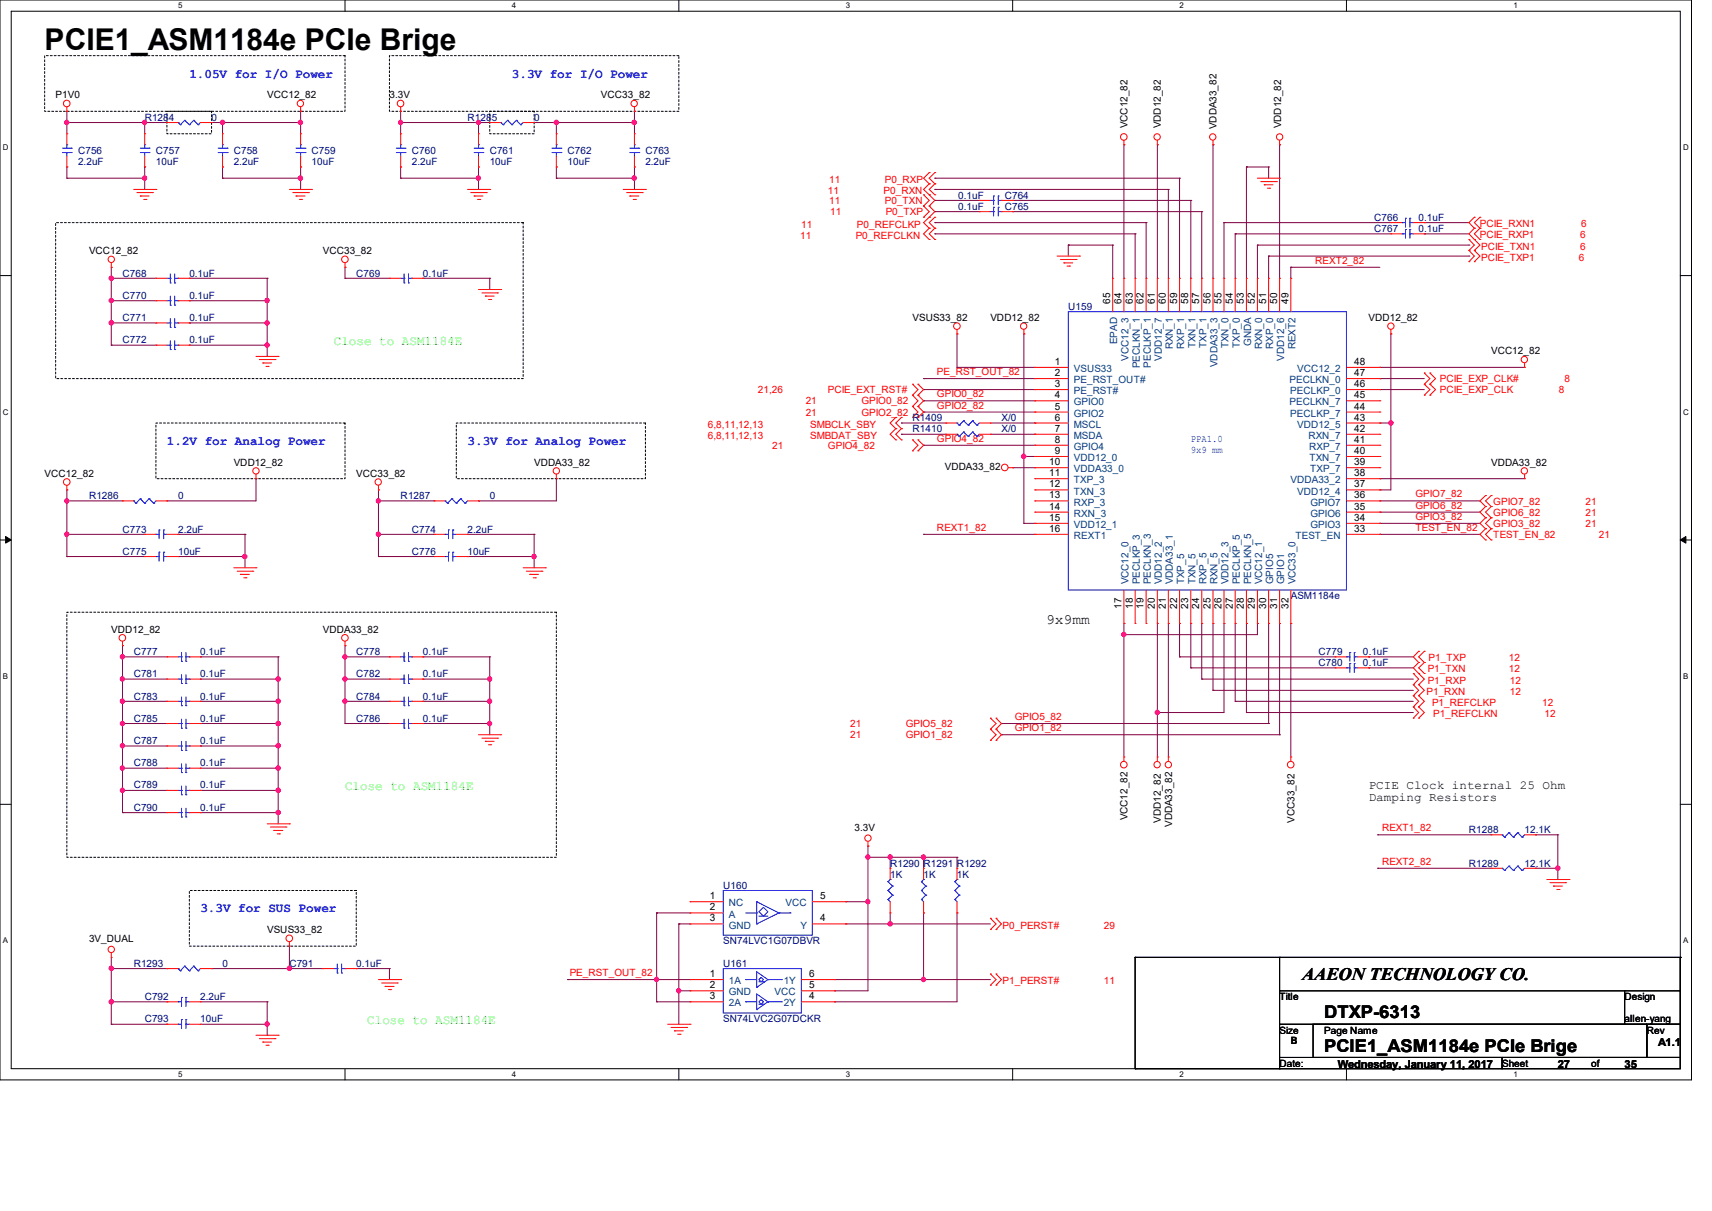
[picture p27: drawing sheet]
<svg xmlns="http://www.w3.org/2000/svg" width="297mm" height="210mm" viewBox="0 0 297 210" stroke-linecap="round" stroke-linejoin="round" font-family="sans-serif">
<defs><g id="words">
<text font-size="5.2" x="7.7" y="8.7">PCIE1_ASM1184e PCIe Brige</text>
<g font-size="3">
<text x="225.9" y="169.9">AAEON TECHNOLOGY CO.</text>
<text x="229.7" y="176.6">DTXP-6313</text>
<text x="229.7" y="182.4">PCIE1_ASM1184e PCIe Brige</text>
</g>
<text font-size="2.5" x="181.5" y="108.2">9x9mm</text>
<g font-size="2.3" fill="#00f">
<text x="32.9" y="13.5">1.05V for I/O Power</text>
<text x="88.8" y="13.5">3.3V for I/O Power</text>
<text x="29" y="77.2">1.2V for Analog Power</text>
<text x="81.1" y="77.2">3.3V for Analog Power</text>
<text x="34.8" y="158.2">3.3V for SUS Power</text>
</g>
<g font-size="2.3" fill="#0f0">
<text x="57.9" y="59.8">Close to ASM1184E</text>
<text x="59.9" y="137">Close to ASM1184E</text>
<text x="63.7" y="177.5">Close to ASM1184E</text>
</g>
<g font-size="2.1">
<text x="237.5" y="136.8">PCIE Clock internal 25 Ohm</text>
<text x="237.5" y="138.9">Damping Resistors</text>
</g>
<g font-size="1.9">
<text x="232.1" y="185.2">Wednesday, January 11, 2017</text>
<text x="270.3" y="185.2">27</text>
<text x="281.9" y="185.2">35</text>
<text x="287.7" y="181.3">A1.1</text>
</g>
<g font-size="1.7">
<text x="9.7" y="17.1">P1V0</text>
<text x="46.4" y="17.1">VCC12_82</text>
<text x="67.6" y="17.1">3.3V</text>
<text x="104.3" y="17.1">VCC33_82</text>
<text x="195.6" y="22.2" transform="rotate(-90 195.6 22.2)">VCC12_82</text>
<text x="201.4" y="22.2" transform="rotate(-90 201.4 22.2)">VDD12_82</text>
<text x="211.1" y="22.4" transform="rotate(-90 211.1 22.4)">VDDA33_82</text>
<text x="222.2" y="22.2" transform="rotate(-90 222.2 22.2)">VDD12_82</text>
<text x="15.5" y="44.1">VCC12_82</text>
<text x="56" y="44.1">VCC33_82</text>
<text x="192.6" y="52.7" transform="rotate(-90 192.6 52.7)">65</text>
<text x="194.6" y="52.7" transform="rotate(-90 194.6 52.7)">64</text>
<text x="196.5" y="52.7" transform="rotate(-90 196.5 52.7)">63</text>
<text x="198.4" y="52.7" transform="rotate(-90 198.4 52.7)">62</text>
<text x="200.4" y="52.7" transform="rotate(-90 200.4 52.7)">61</text>
<text x="202.3" y="52.7" transform="rotate(-90 202.3 52.7)">60</text>
<text x="204.2" y="52.7" transform="rotate(-90 204.2 52.7)">59</text>
<text x="206.2" y="52.7" transform="rotate(-90 206.2 52.7)">58</text>
<text x="208.1" y="52.7" transform="rotate(-90 208.1 52.7)">57</text>
<text x="210" y="52.7" transform="rotate(-90 210 52.7)">56</text>
<text x="211.9" y="52.7" transform="rotate(-90 211.9 52.7)">55</text>
<text x="213.9" y="52.7" transform="rotate(-90 213.9 52.7)">54</text>
<text x="215.8" y="52.7" transform="rotate(-90 215.8 52.7)">53</text>
<text x="217.7" y="52.7" transform="rotate(-90 217.7 52.7)">52</text>
<text x="219.7" y="52.7" transform="rotate(-90 219.7 52.7)">51</text>
<text x="221.6" y="52.7" transform="rotate(-90 221.6 52.7)">50</text>
<text x="223.5" y="52.7" transform="rotate(-90 223.5 52.7)">49</text>
<text x="158.3" y="55.7">VSUS33_82</text>
<text x="171.8" y="55.7">VDD12_82</text>
<text x="237.4" y="55.7">VDD12_82</text>
<text x="183" y="63.3">1</text>
<text x="183" y="65.2">2</text>
<text x="234.9" y="63.3">48</text>
<text x="234.9" y="65.2">47</text>
<text x="258.7" y="61.5">VCC12_82</text>
<text x="183" y="67.1">3</text>
<text x="183" y="69.1">4</text>
<text x="183" y="71">5</text>
<text x="234.9" y="67.1">46</text>
<text x="234.9" y="69.1">45</text>
<text x="234.9" y="71">44</text>
<text x="183" y="72.9">6</text>
<text x="183" y="74.9">7</text>
<text x="183" y="76.8">8</text>
<text x="234.9" y="72.9">43</text>
<text x="234.9" y="74.9">42</text>
<text x="234.9" y="76.8">41</text>
<text x="7.7" y="82.7">VCC12_82</text>
<text x="40.6" y="80.8">VDD12_82</text>
<text x="61.8" y="82.7">VCC33_82</text>
<text x="92.7" y="80.8">VDDA33_82</text>
<text x="163.9" y="81.5">VDDA33_82</text>
<text x="182" y="80.7">10</text>
<text x="182" y="82.6">11</text>
<text x="183" y="78.7">9</text>
<text x="234.9" y="78.7">40</text>
<text x="234.9" y="80.7">39</text>
<text x="234.9" y="82.6">38</text>
<text x="258.7" y="80.8">VDDA33_82</text>
<text x="182" y="84.5">12</text>
<text x="182" y="86.4">13</text>
<text x="182" y="88.4">14</text>
<text x="234.9" y="84.5">37</text>
<text x="234.9" y="86.4">36</text>
<text x="234.9" y="88.4">35</text>
<text x="182" y="90.3">15</text>
<text x="182" y="92.2">16</text>
<text x="234.9" y="90.3">34</text>
<text x="234.9" y="92.2">33</text>
<text x="194.6" y="105.6" transform="rotate(-90 194.6 105.6)">17</text>
<text x="196.5" y="105.6" transform="rotate(-90 196.5 105.6)">18</text>
<text x="198.4" y="105.6" transform="rotate(-90 198.4 105.6)">19</text>
<text x="200.4" y="105.6" transform="rotate(-90 200.4 105.6)">20</text>
<text x="202.3" y="105.6" transform="rotate(-90 202.3 105.6)">21</text>
<text x="204.2" y="105.6" transform="rotate(-90 204.2 105.6)">22</text>
<text x="206.2" y="105.6" transform="rotate(-90 206.2 105.6)">23</text>
<text x="208.1" y="105.6" transform="rotate(-90 208.1 105.6)">24</text>
<text x="210" y="105.6" transform="rotate(-90 210 105.6)">25</text>
<text x="211.9" y="105.6" transform="rotate(-90 211.9 105.6)">26</text>
<text x="213.9" y="105.6" transform="rotate(-90 213.9 105.6)">27</text>
<text x="215.8" y="105.6" transform="rotate(-90 215.8 105.6)">28</text>
<text x="217.7" y="105.6" transform="rotate(-90 217.7 105.6)">29</text>
<text x="219.7" y="105.6" transform="rotate(-90 219.7 105.6)">30</text>
<text x="221.6" y="105.6" transform="rotate(-90 221.6 105.6)">31</text>
<text x="223.5" y="105.6" transform="rotate(-90 223.5 105.6)">32</text>
<text x="19.3" y="109.7">VDD12_82</text>
<text x="56" y="109.7">VDDA33_82</text>
<text x="195.6" y="142.3" transform="rotate(-90 195.6 142.3)">VCC12_82</text>
<text x="201.4" y="142.7" transform="rotate(-90 201.4 142.7)">VDD12_82</text>
<text x="203.4" y="143.4" transform="rotate(-90 203.4 143.4)">VDDA33_82</text>
<text x="224.6" y="142.7" transform="rotate(-90 224.6 142.7)">VCC33_82</text>
<text x="148.2" y="144.1">3.3V</text>
<text x="123.1" y="156">1</text>
<text x="142.3" y="156">5</text>
<text x="46.4" y="161.8">VSUS33_82</text>
<text x="123.1" y="157.9">2</text>
<text x="123.1" y="159.8">3</text>
<text x="142.3" y="159.8">4</text>
<text x="15.5" y="163.4">3V_DUAL</text>
<text x="123.1" y="169.5">1</text>
<text x="123.1" y="171.4">2</text>
<text x="123.1" y="173.3">3</text>
<text x="140.4" y="173.3">4</text>
<text x="140.4" y="171.4">5</text>
<text x="140.4" y="169.5">6</text>
<text x="222" y="173.4">Title</text>
<text x="281.8" y="173.4">Design</text>
<text x="222" y="179.2">Size</text>
<text x="229.7" y="179.2">Page Name</text>
<text x="281.8" y="177.3">allen-yang</text>
<text x="285.7" y="179.2">Rev</text>
<text x="222" y="185">Date:</text>
<text x="223.9" y="181.1">B</text>
<text x="260.6" y="185">Sheet</text>
<text x="276" y="185">of</text>
</g>
<g font-size="1.7" fill="#000080">
<text x="25.1" y="20.9">R1284</text>
<text x="36.7" y="20.9">0</text>
<text x="81.1" y="20.9">R1285</text>
<text x="92.7" y="20.9">0</text>
<text x="13.5" y="26.7">C756</text>
<text x="13.5" y="28.7">2.2uF</text>
<text x="27.1" y="26.7">C757</text>
<text x="27.1" y="28.7">10uF</text>
<text x="40.6" y="26.7">C758</text>
<text x="40.6" y="28.7">2.2uF</text>
<text x="54.1" y="26.7">C759</text>
<text x="54.1" y="28.7">10uF</text>
<text x="71.5" y="26.7">C760</text>
<text x="71.5" y="28.7">2.2uF</text>
<text x="85" y="26.7">C761</text>
<text x="85" y="28.7">10uF</text>
<text x="98.5" y="26.7">C762</text>
<text x="98.5" y="28.7">10uF</text>
<text x="112" y="26.7">C763</text>
<text x="112" y="28.7">2.2uF</text>
<text x="166.2" y="34.5">0.1uF</text>
<text x="174.3" y="34.5">C764</text>
<text x="166.2" y="36.4">0.1uF</text>
<text x="174.3" y="36.4">C765</text>
<text x="238.4" y="38.3">C766</text>
<text x="238.4" y="40.2">C767</text>
<text x="246.1" y="38.3">0.1uF</text>
<text x="246.1" y="40.2">0.1uF</text>
<text x="21.3" y="48">C768</text>
<text x="32.9" y="48">0.1uF</text>
<text x="61.8" y="48">C769</text>
<text x="73.4" y="48">0.1uF</text>
<text x="21.3" y="51.8">C770</text>
<text x="32.9" y="51.8">0.1uF</text>
<text x="185.3" y="53.8">U159</text>
<text x="21.3" y="55.7">C771</text>
<text x="21.3" y="59.5">C772</text>
<text x="32.9" y="55.7">0.1uF</text>
<text x="32.9" y="59.5">0.1uF</text>
<text x="158.3" y="73.1">R1409</text>
<text x="158.3" y="75">R1410</text>
<text x="173.7" y="73.1">X/0</text>
<text x="173.7" y="75">X/0</text>
<text x="15.5" y="86.6">R1286</text>
<text x="30.9" y="86.6">0</text>
<text x="69.5" y="86.6">R1287</text>
<text x="85" y="86.6">0</text>
<text x="21.3" y="92.4">C773</text>
<text x="30.9" y="92.4">2.2uF</text>
<text x="71.5" y="92.4">C774</text>
<text x="81.1" y="92.4">2.2uF</text>
<text x="21.3" y="96.2">C775</text>
<text x="30.9" y="96.2">10uF</text>
<text x="71.5" y="96.2">C776</text>
<text x="81.1" y="96.2">10uF</text>
<text x="223.9" y="103.9">ASM1184e</text>
<text x="23.2" y="113.6">C777</text>
<text x="34.7" y="113.6">0.1uF</text>
<text x="61.8" y="113.6">C778</text>
<text x="73.4" y="113.6">0.1uF</text>
<text x="228.8" y="113.6">C779</text>
<text x="236.5" y="113.6">0.1uF</text>
<text x="23.2" y="117.4">C781</text>
<text x="34.7" y="117.4">0.1uF</text>
<text x="61.8" y="117.4">C782</text>
<text x="73.4" y="117.4">0.1uF</text>
<text x="228.8" y="115.5">C780</text>
<text x="236.5" y="115.5">0.1uF</text>
<text x="23.2" y="125.2">C785</text>
<text x="23.2" y="121.3">C783</text>
<text x="34.7" y="125.2">0.1uF</text>
<text x="34.7" y="121.3">0.1uF</text>
<text x="61.8" y="121.3">C784</text>
<text x="61.8" y="125.2">C786</text>
<text x="73.4" y="121.3">0.1uF</text>
<text x="73.4" y="125.2">0.1uF</text>
<text x="23.2" y="129">C787</text>
<text x="34.7" y="129">0.1uF</text>
<text x="23.2" y="132.9">C788</text>
<text x="23.2" y="136.7">C789</text>
<text x="34.7" y="132.9">0.1uF</text>
<text x="34.7" y="136.7">0.1uF</text>
<text x="23.2" y="140.6">C790</text>
<text x="34.7" y="140.6">0.1uF</text>
<text x="254.8" y="144.5">R1288</text>
<text x="264.5" y="144.5">12.1K</text>
<text x="125.5" y="154.1">U160</text>
<text x="154.4" y="150.3">R1290 R1291 R1292</text>
<text x="154.4" y="152.2">1K</text>
<text x="160.2" y="152.2">1K</text>
<text x="166" y="152.2">1K</text>
<text x="254.8" y="150.3">R1289</text>
<text x="264.5" y="150.3">12.1K</text>
<text x="23.2" y="167.6">R1293</text>
<text x="38.6" y="167.6">0</text>
<text x="50.2" y="167.6">C791</text>
<text x="61.8" y="167.6">0.1uF</text>
<text x="125.5" y="167.6">U161</text>
<text x="125.5" y="163.8">SN74LVC1G07DBVR</text>
<text x="25.1" y="173.4">C792</text>
<text x="34.8" y="173.4">2.2uF</text>
<text x="25.1" y="177.3">C793</text>
<text x="34.8" y="177.3">10uF</text>
<text x="125.5" y="177.3">SN74LVC2G07DCKR</text>
</g>
<g font-size="1.7" fill="#f00">
<text x="143.6" y="33.7">11</text>
<text x="143.8" y="35.4">11</text>
<text x="143.8" y="31.7">11</text>
<text x="153.3" y="33.7">P0_RXN</text>
<text x="153.5" y="35.4">P0_TXN</text>
<text x="153.5" y="31.7">P0_RXP</text>
<text x="138.8" y="41.4">11</text>
<text x="139" y="39.5">11</text>
<text x="144" y="37.3">11</text>
<text x="148.5" y="41.4">P0_REFCLKN</text>
<text x="148.7" y="39.5">P0_REFCLKP</text>
<text x="153.7" y="37.3">P0_TXP</text>
<text x="256.7" y="39.3">PCIE_RXN1</text>
<text x="256.7" y="41.2">PCIE_RXP1</text>
<text x="274.1" y="41.2">6</text>
<text x="274.3" y="39.3">6</text>
<text x="228.2" y="45.8">REXT2_82</text>
<text x="257" y="43.3">PCIE_TXN1</text>
<text x="257" y="45.3">PCIE_TXP1</text>
<text x="273.9" y="45.3">6</text>
<text x="274.2" y="43.3">6</text>
<text x="162.6" y="65.1">PE_RST_OUT_82</text>
<text x="131.5" y="68.2">21,26</text>
<text x="139.8" y="70.1">21</text>
<text x="143.6" y="68.2">PCIE_EXT_RST#</text>
<text x="149.4" y="70.1">GPIO0_82</text>
<text x="162.6" y="68.9">GPIO0_82</text>
<text x="162.6" y="70.9">GPIO2_82</text>
<text x="249.8" y="68.2">PCIE_EXP_CLK</text>
<text x="249.8" y="66.3">PCIE_EXP_CLK#</text>
<text x="270.5" y="68.2">8</text>
<text x="271.4" y="66.3">8</text>
<text x="122.8" y="76.2">6,8,11,12,13</text>
<text x="122.8" y="74.2">6,8,11,12,13</text>
<text x="134" y="77.9">21</text>
<text x="139.8" y="72.1">21</text>
<text x="140.5" y="76.2">SMBDAT_SBY</text>
<text x="140.5" y="74.2">SMBCLK_SBY</text>
<text x="143.6" y="77.9">GPIO4_82</text>
<text x="149.4" y="72.1">GPIO2_82</text>
<text x="162.6" y="76.6">GPIO4_82</text>
<text x="245.6" y="88.2">GPIO6_82</text>
<text x="245.6" y="86.3">GPIO7_82</text>
<text x="259.1" y="87.5">GPIO7_82</text>
<text x="259.1" y="89.4">GPIO6_82</text>
<text x="275.1" y="87.5">21</text>
<text x="275.1" y="89.4">21</text>
<text x="162.6" y="92.1">REXT1_82</text>
<text x="245.6" y="92.1">TEST_EN_82</text>
<text x="245.6" y="90.2">GPIO3_82</text>
<text x="259.1" y="91.4">GPIO3_82</text>
<text x="259.1" y="93.3">TEST_EN_82</text>
<text x="275.1" y="91.4">21</text>
<text x="277.4" y="93.3">21</text>
<text x="247.7" y="116.5">P1_TXN</text>
<text x="247.7" y="118.6">P1_RXP</text>
<text x="247.9" y="114.6">P1_TXP</text>
<text x="261.8" y="114.6">12</text>
<text x="261.8" y="116.5">12</text>
<text x="261.9" y="118.6">12</text>
<text x="176.1" y="124.9">GPIO5_82</text>
<text x="247.5" y="120.5">P1_RXN</text>
<text x="248.4" y="122.5">P1_REFCLKP</text>
<text x="248.7" y="124.4">P1_REFCLKN</text>
<text x="262" y="120.5">12</text>
<text x="267.6" y="122.5">12</text>
<text x="268" y="124.4">12</text>
<text x="147.5" y="126.2">21</text>
<text x="147.5" y="128.1">21</text>
<text x="157.1" y="126.2">GPIO5_82</text>
<text x="157.1" y="128.1">GPIO1_82</text>
<text x="176.1" y="126.8">GPIO1_82</text>
<text x="239.8" y="144.2">REXT1_82</text>
<text x="239.8" y="150">REXT2_82</text>
<text x="173.9" y="161.1">P0_PERST#</text>
<text x="191.5" y="161.1">29</text>
<text x="98.8" y="169.3">PE_RST_OUT_82</text>
<text x="173.9" y="170.7">P1_PERST#</text>
<text x="191.5" y="170.7">11</text>
</g>
<g font-size="1.7" fill="#004080">
<text x="193.8" y="59.7" transform="rotate(-90 193.8 59.7)">EPAD</text>
<text x="217" y="60" transform="rotate(-90 217 60)">GNDA</text>
<text x="186.3" y="64.5">VSUS33</text>
<text x="195.8" y="62.5" transform="rotate(-90 195.8 62.5)">VCC12_3</text>
<text x="197.7" y="63.8" transform="rotate(-90 197.7 63.8)">PECLKN_1</text>
<text x="199.6" y="63.8" transform="rotate(-90 199.6 63.8)">PECLKP_1</text>
<text x="201.6" y="62.5" transform="rotate(-90 201.6 62.5)">VDD12_7</text>
<text x="203.5" y="60.6" transform="rotate(-90 203.5 60.6)">RXN_1</text>
<text x="205.4" y="60.5" transform="rotate(-90 205.4 60.5)">RXP_1</text>
<text x="207.4" y="60.4" transform="rotate(-90 207.4 60.4)">TXN_1</text>
<text x="209.3" y="60.3" transform="rotate(-90 209.3 60.3)">TXP_1</text>
<text x="211.2" y="63.7" transform="rotate(-90 211.2 63.7)">VDDA33_3</text>
<text x="213.1" y="60.4" transform="rotate(-90 213.1 60.4)">TXN_0</text>
<text x="215.1" y="60.3" transform="rotate(-90 215.1 60.3)">TXP_0</text>
<text x="218.9" y="60.6" transform="rotate(-90 218.9 60.6)">RXN_0</text>
<text x="220.9" y="60.5" transform="rotate(-90 220.9 60.5)">RXP_0</text>
<text x="222.8" y="62.5" transform="rotate(-90 222.8 62.5)">VDD12_6</text>
<text x="224.7" y="60.6" transform="rotate(-90 224.7 60.6)">REXT2</text>
<text x="225" y="64.5">VCC12_2</text>
<text x="186.3" y="66.5">PE_RST_OUT#</text>
<text x="186.3" y="68.4">PE_RST#</text>
<text x="186.3" y="70.3">GPIO0</text>
<text x="223.7" y="66.5">PECLKN_0</text>
<text x="223.7" y="70.3">PECLKN_7</text>
<text x="223.9" y="68.4">PECLKP_0</text>
<text x="186.3" y="72.3">GPIO2</text>
<text x="186.3" y="74.2">MSCL</text>
<text x="186.3" y="76.1">MSDA</text>
<text x="223.9" y="72.3">PECLKP_7</text>
<text x="225" y="74.2">VDD12_5</text>
<text x="227" y="76.1">RXN_7</text>
<text x="186.3" y="78">GPIO4</text>
<text x="186.3" y="80">VDD12_0</text>
<text x="186.3" y="81.9">VDDA33_0</text>
<text x="186.3" y="83.8">TXP_3</text>
<text x="223.9" y="83.8">VDDA33_2</text>
<text x="227.1" y="78">RXP_7</text>
<text x="227.2" y="80">TXN_7</text>
<text x="227.3" y="81.9">TXP_7</text>
<text x="186.3" y="85.8">TXN_3</text>
<text x="186.3" y="87.7">RXP_3</text>
<text x="186.3" y="89.6">RXN_3</text>
<text x="225" y="85.8">VDD12_4</text>
<text x="227.4" y="87.7">GPIO7</text>
<text x="227.4" y="89.6">GPIO6</text>
<text x="186.3" y="91.6">VDD12_1</text>
<text x="186.3" y="93.5">REXT1</text>
<text x="224.7" y="93.5">TEST_EN</text>
<text x="227.4" y="91.6">GPIO3</text>
<text x="195.8" y="101.3" transform="rotate(-90 195.8 101.3)">VCC12_0</text>
<text x="197.7" y="101.3" transform="rotate(-90 197.7 101.3)">PECLKP_3</text>
<text x="199.6" y="101.3" transform="rotate(-90 199.6 101.3)">PECLKN_3</text>
<text x="201.6" y="101.3" transform="rotate(-90 201.6 101.3)">VDD12_2</text>
<text x="203.5" y="101.3" transform="rotate(-90 203.5 101.3)">VDDA33_1</text>
<text x="205.4" y="101.3" transform="rotate(-90 205.4 101.3)">TXP_5</text>
<text x="207.4" y="101.3" transform="rotate(-90 207.4 101.3)">TXN_5</text>
<text x="209.3" y="101.3" transform="rotate(-90 209.3 101.3)">RXP_5</text>
<text x="211.2" y="101.3" transform="rotate(-90 211.2 101.3)">RXN_5</text>
<text x="213.1" y="101.3" transform="rotate(-90 213.1 101.3)">VDD12_3</text>
<text x="215.1" y="101.3" transform="rotate(-90 215.1 101.3)">PECLKP_5</text>
<text x="217" y="101.3" transform="rotate(-90 217 101.3)">PECLKN_5</text>
<text x="218.9" y="101.3" transform="rotate(-90 218.9 101.3)">VCC12_1</text>
<text x="220.9" y="101.3" transform="rotate(-90 220.9 101.3)">GPIO5</text>
<text x="222.8" y="101.3" transform="rotate(-90 222.8 101.3)">GPIO1</text>
<text x="224.7" y="101.3" transform="rotate(-90 224.7 101.3)">VCC33_0</text>
<text x="126.4" y="157.2">NC</text>
<text x="126.4" y="159.1">A</text>
<text x="126.4" y="161">GND</text>
<text x="136.3" y="157.2">VCC</text>
<text x="138.8" y="161">Y</text>
<text x="126.4" y="170.7">1A</text>
<text x="126.4" y="172.6">GND</text>
<text x="134.4" y="172.6">VCC</text>
<text x="136" y="170.7">1Y</text>
<text x="126.4" y="174.5">2A</text>
<text x="136" y="174.5">2Y</text>
</g>
<g font-size="1.7" fill="#00f">
<text x="206.6" y="76.7">PPA1.0</text>
<text x="206.6" y="78.6">9x9 mm</text>
</g>
<g font-size="1.4">
<text x="30.9" y="1.4">5</text>
<text x="88.8" y="1.4">4</text>
<text x="146.7" y="1.4">3</text>
<text x="204.6" y="1.4">2</text>
<text x="262.6" y="1.4">1</text>
<text x=".5" y="26.1">D</text>
<text x="292" y="26.1">D</text>
<text x=".5" y="71.9">C</text>
<text x="292" y="71.9">C</text>
<text x=".5" y="117.8">B</text>
<text x="292" y="117.8">B</text>
<text x=".5" y="163.6">A</text>
<text x="292" y="163.6">A</text>
<text x="30.9" y="186.8">5</text>
<text x="88.8" y="186.8">4</text>
<text x="146.7" y="186.8">3</text>
<text x="204.6" y="186.8">2</text>
<text x="262.6" y="186.8">1</text>
</g>
</g></defs>
<path d="M0 0h293.5v187.3h-293.5zM1.9 1.9h289.6v183.4h-289.6z" fill="none" stroke="#000" stroke-width=".17"/>
<g fill="#fff">
<path d="M30.9 .2h.8v1.5h-.8z"/>
<path d="M30.9 185.5h.8v1.6h-.8z"/>
</g>
<path d="M59.9 0v1.9M59.9 185.3v2" fill="none" stroke="#000" stroke-width=".17"/>
<g fill="#fff">
<path d="M88.8 .2h.8v1.5h-.8z"/>
<path d="M88.8 185.5h.8v1.6h-.8z"/>
</g>
<path d="M117.8 0v1.9M117.8 185.3v2" fill="none" stroke="#000" stroke-width=".17"/>
<g fill="#fff">
<path d="M146.7 .2h.8v1.5h-.8z"/>
<path d="M146.7 185.5h.8v1.6h-.8z"/>
</g>
<path d="M175.7 0v1.9M175.7 185.3v2" fill="none" stroke="#000" stroke-width=".17"/>
<g fill="#fff">
<path d="M204.6 .2h.8v1.5h-.8z"/>
<path d="M204.6 185.5h.8v1.6h-.8z"/>
</g>
<path d="M233.6 0v1.9M233.6 185.3v2" fill="none" stroke="#000" stroke-width=".17"/>
<g fill="#fff">
<path d="M262.6 .2h.7v1.5h-.7z"/>
<path d="M262.6 185.5h.7v1.6h-.7z"/>
<path d="M.5 24.8h1v1.6h-1z"/>
<path d="M292 24.8h1v1.6h-1z"/>
<path d="M.5 70.7h1v1.5h-1z"/>
<path d="M292 70.7h1v1.5h-1z"/>
</g>
<path d="M0 47.8h1.9M291.5 47.8h2" fill="none" stroke="#000" stroke-width=".17"/>
<g fill="#fff">
<path d="M.5 116.5h.9v1.6h-.9z"/>
<path d="M292 116.5h.9v1.6h-.9z"/>
</g>
<path d="M0 93.6h1.9M291.5 93.6h2" fill="none" stroke="#000" stroke-width=".17"/>
<path d="M1 93l.9 .6-.9 .6zM291.5 93.6l1-.6v1.2z" fill="#000" stroke="#000" stroke-width=".17"/>
<g fill="#fff">
<path d="M.5 162.4h.9v1.5h-.9z"/>
<path d="M292 162.4h.9v1.5h-.9z"/>
</g>
<g fill="none" stroke="#000" stroke-width=".17">
<path d="M0 139.5h1.9M291.5 139.5h2M196.9 166h.1M196.9 166h94.6M196.9 166v19.3M222 171.8h69.5v5.8h-69.5zM222 166h.1M222 166v5.8M222 177.6v5.8M227.8 177.6h57.9v5.8h-57.9zM281.9 177.6h.1M281.9 171.8v5.8"/>
<path d="M285.7 177.6h5.8v5.8h-5.8zM291.5 166h.1M291.5 166v5.8M196.9 185.3h.1M196.9 185.3h25.1M222 183.4h38.6v1.9h-38.6zM222 183.4h.1M222 185.3h.1M260.6 183.4h30.9v1.9h-30.9z"/>
</g>
<path d="M7.7 9.7h52.2v9.6h-52.2zM29 19.3h7.7v3.9h-7.7zM67.6 9.7h50.2v9.6h-50.2zM85 19.3h7.7v3.9h-7.7zM9.7 38.6h81.1v27.1h-81.1zM27.1 73.4h32.8v9.6h-32.8zM79.2 73.4h32.8v9.6h-32.8zM11.6 106.2h84.9v42.5h-84.9zM32.9 154.4h28.9v9.7h-28.9z" fill="none" stroke="#000" stroke-width=".17" stroke-dasharray=".3"/>
<g fill="none" stroke="#800040" stroke-width=".17">
<path d="M11.6 19.3h.1M11.6 19.3v3.9M52.2 19.3h.1M52.2 19.3v3.9M69.5 19.3h.1M69.5 19.3v3.9M110.1 19.3h.1M110.1 19.3v3.9M11.6 21.3h.1M11.6 29h.1M11.6 30.9h.1M11.6 21.3h17.4"/>
<path d="M11.6 30.9h13.5M11.6 29v1.9M25.1 21.3h.1M25.1 30.9h.1M25.1 29h.1M25.1 21.3v1.9M25.1 29v3.9M29 21.3h.1M36.7 21.3h15.5M38.6 21.3h.1M38.6 29h.1M38.6 30.9h.1"/>
<path d="M38.6 30.9h13.6M38.6 21.3v1.9M38.6 29v1.9M52.2 30.9h.1M52.2 21.3h.1M52.2 29h.1M52.2 29v3.9M69.5 30.9h.1M69.5 29h.1M69.5 21.3h.1M69.5 21.3h15.5M69.5 30.9h13.5"/>
<path d="M69.5 29v1.9M83 30.9h.1M83 21.3h.1M83 29h.1M83 21.3v1.9M83 29v3.9M85 21.3h.1M92.7 21.3h17.4M96.5 21.3h.1M96.5 30.9h.1M96.5 29h.1M96.5 30.9h13.6"/>
<path d="M96.5 21.3v1.9M96.5 29v1.9M110.1 21.3h.1M110.1 30.9h.1M110.1 29h.1M110.1 29v3.9M162.2 38.6h.1M162.2 32.9h.1M162.2 36.7h.1M162.2 34.8h.1M162.2 30.9h.1M162.2 38.6h36.6"/>
<path d="M162.2 36.7h7.7M162.2 32.9h40.5M162.2 34.8h7.7M162.2 30.9h42.4M175.7 36.7h.1M175.7 34.8h.1M175.7 36.7h32.8M175.7 34.8h30.9M195 25.1h.1M195 25.1v23.2M198.8 38.6h.1M198.8 38.6v9.7"/>
<path d="M200.8 25.1h.1M200.8 25.1v23.2M202.7 32.9h.1M202.7 32.9v15.4M204.6 30.9h.1M204.6 30.9v17.4M206.6 34.8h.1M206.6 34.8v13.5M208.5 36.7h.1M208.5 36.7v11.6M210.4 25.1h.1M210.4 25.1v23.2"/>
<path d="M212.3 38.6h.1M212.3 38.6h29M212.3 38.6v9.7M216.2 29h.1M216.2 29h3.9M216.2 29v19.3M220.1 29h.1M220.1 29v1.9M222 25.1h.1M222 25.1v23.2M247.1 38.6h.1M247.1 38.6h7.7"/>
<path d="M19.3 56h.1M19.3 52.2h.1M19.3 48.3h.1M19.3 59.9h.1M19.3 46.4h.1M19.3 48.3h7.8M19.3 56h7.8M19.3 52.2h7.8M19.3 59.9h7.8M19.3 46.4v13.5M32.9 56h.1M32.9 52.2h.1"/>
<path d="M32.9 59.9h.1M32.9 48.3h.1M32.9 48.3h13.5M32.9 56h13.5M32.9 52.2h13.5M32.9 59.9h13.5M46.4 59.9h.1M46.4 48.3h.1M46.4 56h.1M46.4 52.2h.1M46.4 48.3v13.5M59.9 46.4h.1"/>
<path d="M59.9 48.3h.1M59.9 46.4v1.9M59.9 48.3h7.7M73.4 48.3h.1M73.4 48.3h11.6M85 48.3h.1M85 48.3v1.9M162.2 40.6h.1M162.2 40.6h34.7M166 57.9h.1M166 57.9v5.8M177.6 57.9h.1"/>
<path d="M177.6 57.9v32.9M185.3 42.5h.1M185.3 42.5h7.7M185.3 42.5v1.9M193 42.5h.1M193 42.5v5.8M196.9 40.6h.1M196.9 40.6v7.7M214.3 40.6h.1M214.3 40.6h27M214.3 40.6v7.7M218.1 42.5h.1"/>
<path d="M218.1 42.5v5.8M218.1 42.5h36.7M220.1 44.4h.1M220.1 44.4v3.9M220.1 44.4h34.7M223.9 46.4h.1M223.9 46.4v1.9M223.9 46.4h15.5M241.3 57.9h.1M241.3 57.9v27.1h-1.9M247.1 40.6h.1M247.1 40.6h7.7"/>
<path d="M254.8 44.4h.1M254.8 42.5h.1M156.4 73.4h.1M156.4 75.3h.1M156.4 73.4h7.7M156.4 75.3h7.7M160.2 67.6h.1M160.2 65.7h.1M160.2 69.5h.1M160.2 71.5h.1M160.2 77.2h.1M160.2 67.6h19.3"/>
<path d="M160.2 65.7h19.3M160.2 69.5h19.3M160.2 71.5h19.3M160.2 77.2h19.3M166 63.7h.1M166 63.7h13.5M171.8 73.4h7.7M171.8 75.3h7.7M177.6 79.2h.1M177.6 79.2h1.9M179.5 73.4h.1M179.5 75.3h.1"/>
<path d="M239.4 65.7h.1M239.4 67.6h.1M239.4 63.7h.1M239.4 73.4h.1M239.4 67.6h7.7M239.4 65.7h7.7M239.4 63.7h25.1M239.4 73.4h1.9M241.3 73.4h.1M11.6 92.7h.1M11.6 96.5h.1M11.6 86.9h.1"/>
<path d="M11.6 85h.1M11.6 92.7h13.5M11.6 85v11.5M11.6 86.9h9.7M11.6 96.5h13.5M29 86.9h.1M30.9 96.5h.1M30.9 92.7h.1M30.9 92.7h11.6M30.9 96.5h11.6M42.5 96.5h.1M42.5 92.7h.1"/>
<path d="M42.5 92.7v5.8M44.4 83h.1M44.4 83v3.9h-15.4M65.7 96.5h.1M65.7 86.9h.1M65.7 92.7h.1M65.7 85h.1M65.7 92.7h9.6M65.7 86.9h9.6M65.7 96.5h9.6M65.7 85v11.5M81.1 96.5h.1"/>
<path d="M81.1 92.7h.1M81.1 92.7h11.6M81.1 96.5h11.6M83 86.9h.1M92.7 96.5h.1M92.7 92.7h.1M92.7 92.7v5.8M96.5 83h.1M96.5 83v3.9h-13.5M160.2 92.7h.1M160.2 92.7h19.3M175.7 81.1h.1"/>
<path d="M175.7 81.1h3.8M177.6 90.8h.1M177.6 90.8h1.9M239.4 85h.1M239.4 83h.1M239.4 92.7h.1M239.4 88.8h.1M239.4 86.9h.1M239.4 90.8h.1M239.4 92.7h17.4M239.4 83h25.1M239.4 90.8h17.4"/>
<path d="M239.4 86.9h17.4M239.4 88.8h17.4M21.3 113.9h.1M21.3 117.8h.1M21.3 112h.1M21.3 117.8h7.7M21.3 113.9h7.7M21.3 112v28.9M34.8 113.9h.1M34.8 117.8h.1M34.8 117.8h13.5M34.8 113.9h13.5"/>
<path d="M48.3 113.9h.1M48.3 117.8h.1M48.3 113.9v29M59.9 117.8h.1M59.9 113.9h.1M59.9 112h.1M59.9 117.8h7.7M59.9 113.9h7.7M59.9 112v13.5M73.4 117.8h.1M73.4 113.9h.1M73.4 117.8h11.6"/>
<path d="M73.4 113.9h11.6M85 113.9h.1M85 117.8h.1M85 113.9v13.5M195 110.1h.1M195 108.1h.1M195 108.1v23.2M200.8 108.1h.1M200.8 108.1v23.2M202.7 108.1h.1M202.7 108.1v23.2M204.6 113.9h.1"/>
<path d="M204.6 108.1h.1M204.6 108.1v5.8M204.6 113.9h27M206.6 115.8h.1M206.6 108.1h.1M206.6 108.1v7.7M206.6 115.8h25M208.5 117.8h.1M208.5 108.1h.1M208.5 117.8h36.7M208.5 108.1v9.7M210.4 119.7h.1"/>
<path d="M210.4 108.1h.1M210.4 119.7h34.8M210.4 108.1v11.6M212.3 108.1h.1M212.3 108.1v15.5h-11.5M214.3 108.1h.1M214.3 108.1v13.5M216.2 108.1h.1M216.2 108.1v15.5M218.1 108.1h.1M218.1 108.1v2h-23.1M220.1 108.1v17.4"/>
<path d="M222 108.1v19.3M223.9 108.1h.1M223.9 108.1v23.2M237.4 113.9h.1M237.4 115.8h.1M237.4 113.9h7.8M237.4 115.8h7.8M21.3 125.5h.1M21.3 129.4h.1M21.3 133.2h.1M21.3 137.1h.1M21.3 121.6h.1"/>
<path d="M21.3 121.6h7.7M21.3 129.4h7.7M21.3 133.2h7.7M21.3 137.1h7.7M21.3 125.5h7.7M34.8 129.4h.1M34.8 133.2h.1M34.8 137.1h.1M34.8 121.6h.1M34.8 125.5h.1M34.8 121.6h13.5M34.8 129.4h13.5"/>
<path d="M34.8 133.2h13.5M34.8 137.1h13.5M34.8 125.5h13.5M48.3 129.4h.1M48.3 133.2h.1M48.3 121.6h.1M48.3 125.5h.1M48.3 137.1h.1M59.9 121.6h.1M59.9 125.5h.1M59.9 121.6h7.7M59.9 125.5h7.7"/>
<path d="M73.4 125.5h.1M73.4 121.6h.1M73.4 121.6h11.6M73.4 125.5h11.6M85 125.5h.1M85 121.6h.1M173.7 125.5h.1M173.7 127.4h.1M173.7 125.5h46.4M173.7 127.4h48.3M200.8 123.6h.1M214.3 121.6h.1"/>
<path d="M214.3 121.6h30.9M216.2 123.6h.1M216.2 123.6h29M220.1 125.5h.1M222 127.4h.1M21.3 140.9h.1M21.3 140.9h7.7M34.8 140.9h.1M34.8 140.9h13.5M48.3 140.9h.1M113.9 158.3h.1M113.9 158.3v15.4"/>
<path d="M113.9 158.3h5.8M146.7 156.4h.1M146.7 156.4h3.9M150.6 156.4h.1M150.6 148.7h.1M150.6 146.7h.1M150.6 148.7h15.4M150.6 146.7v25.1h-5.8M154.4 148.7h.1M154.4 148.7v1.9M154.4 158.3v1.9M160.2 148.7h.1"/>
<path d="M160.2 158.3h.1M160.2 148.7v1.9M160.2 158.3v11.6M166 158.3h.1M166 148.7h.1M166 158.3v15.4h-21.2M166 148.7v1.9M239 144.8h.1M239 150.6h.1M239 144.8h19.7M239 150.6h19.7M266.4 144.8h.1"/>
<path d="M266.4 150.6h.1M266.4 144.8h3.9M266.4 150.6h3.9M270.3 144.8h.1M270.3 150.6h.1M270.3 144.8v7.7M19.3 177.6h.1M19.3 173.7h.1M19.3 168h.1M19.3 173.7h9.7M19.3 168h9.7M19.3 166v11.6"/>
<path d="M19.3 177.6h9.7M29 177.6h.1M29 173.7h.1M29 168h.1M34.8 173.7h11.6M34.8 177.6h11.6M36.7 168h.1M36.7 168h19.3M46.4 173.7h.1M46.4 177.6h.1M46.4 179.5h.1M46.4 173.7v5.8"/>
<path d="M50.2 168h.1M50.2 164.1v3.9M61.8 168h.1M61.8 168h5.8M67.6 168h.1M67.6 168v1.9M98.5 169.9h.1M98.5 169.9h21.2M113.9 169.9h.1M113.9 173.7h.1M113.9 173.7h5.8M117.8 171.8h.1"/>
<path d="M117.8 160.2h.1M117.8 160.2h1.9M117.8 160.2v17.4M117.8 171.8h1.9M144.8 171.8h.1M144.8 169.9h.1M144.8 173.7h.1M144.8 169.9h27M146.7 160.2h.1M146.7 160.2h25.1M154.4 160.2h.1M160.2 169.9h.1"/>
</g>
<g fill="#f0f" stroke="#f0f" stroke-width=".17">
<circle cx="160.2" cy="148.6" r=".37"/>
<circle cx="154.4" cy="160.2" r=".38"/>
<circle cx="117.7" cy="171.8" r=".37"/>
<circle cx="150.5" cy="156.4" r=".37"/>
<circle cx="38.6" cy="21.2" r=".38"/>
<circle cx="195" cy="110" r=".37"/>
<circle cx="160.2" cy="169.9" r=".37"/>
<circle cx="113.9" cy="169.9" r=".37"/>
<circle cx="241.3" cy="73.3" r=".38"/>
<circle cx="177.6" cy="79.1" r=".38"/>
<circle cx="200.8" cy="123.5" r=".37"/>
<circle cx="11.6" cy="92.6" r=".37"/>
<circle cx="48.3" cy="129.3" r=".38"/>
<circle cx="48.3" cy="133.2" r=".38"/>
<circle cx="48.3" cy="137.1" r=".38"/>
<circle cx="48.3" cy="140.9" r=".38"/>
<circle cx="21.2" cy="133.2" r=".37"/>
<circle cx="21.2" cy="137.1" r=".37"/>
<circle cx="21.2" cy="129.3" r=".37"/>
<circle cx="25.1" cy="21.2" r=".37"/>
<circle cx="11.6" cy="21.2" r=".37"/>
<circle cx="52.1" cy="30.9" r=".38"/>
<circle cx="65.6" cy="86.9" r=".37"/>
<circle cx="11.6" cy="86.9" r=".37"/>
<circle cx="46.3" cy="56" r=".37"/>
<circle cx="21.2" cy="113.9" r=".37"/>
<circle cx="84.9" cy="117.8" r=".37"/>
<circle cx="21.2" cy="121.6" r=".37"/>
<circle cx="21.2" cy="117.8" r=".37"/>
<circle cx="83" cy="30.9" r=".37"/>
<circle cx="50.2" cy="167.9" r=".37"/>
<circle cx="46.3" cy="59.8" r=".37"/>
<circle cx="110" cy="21.2" r=".38"/>
<circle cx="96.5" cy="21.2" r=".38"/>
<circle cx="48.3" cy="121.6" r=".38"/>
<circle cx="21.2" cy="125.5" r=".37"/>
<circle cx="110" cy="30.9" r=".38"/>
<circle cx="65.6" cy="92.6" r=".37"/>
<circle cx="59.8" cy="113.9" r=".37"/>
<circle cx="52.1" cy="21.2" r=".38"/>
<circle cx="19.3" cy="173.7" r=".38"/>
<circle cx="46.3" cy="177.6" r=".37"/>
<circle cx="19.3" cy="167.9" r=".38"/>
<circle cx="59.8" cy="121.6" r=".37"/>
<circle cx="59.8" cy="117.8" r=".37"/>
<circle cx="48.3" cy="125.5" r=".38"/>
<circle cx="84.9" cy="125.5" r=".37"/>
<circle cx="84.9" cy="121.6" r=".37"/>
<circle cx="83" cy="21.2" r=".37"/>
<circle cx="69.5" cy="21.2" r=".37"/>
<circle cx="150.5" cy="148.6" r=".37"/>
<circle cx="19.3" cy="56" r=".38"/>
<circle cx="42.5" cy="96.5" r=".38"/>
<circle cx="46.3" cy="52.1" r=".37"/>
<circle cx="25.1" cy="30.9" r=".37"/>
<circle cx="19.3" cy="52.1" r=".38"/>
<circle cx="19.3" cy="48.3" r=".38"/>
<circle cx="92.6" cy="96.5" r=".37"/>
<circle cx="48.3" cy="117.8" r=".38"/>
<circle cx="270.3" cy="150.6" r=".38"/>
<circle cx="154.4" cy="148.6" r=".38"/>
</g>
<g fill="none" stroke="#f00" stroke-width=".17">
<path d="M11.6 19.3h.1M11.6 18.5v.8M52.2 19.3h.1M52.2 18.5v.8M69.5 19.3h.1M69.5 18.5v.8M110.1 19.3h.1M110.1 18.5v.8M11.6 29h.1M11.6 23.2h.1M11.6 23.2v1.9M11.6 27.1v1.9"/>
<path d="M23.2 32.9h3.9M23.7 33.4h2.8M24.3 34h.1M24.3 34h1.6M24.9 34.6h.4M25.1 29h.1M25.1 23.2h.1M25.1 23.2v1.9M25.1 27.1v1.9M25.3 34.6h.1M26.5 33.4h.1M27.1 32.9h.1"/>
<path d="M29 21.3h.1M29 21.3h1.9M34.8 21.3h1.9M36.7 21.3h.1M38.6 29h.1M38.6 23.2h.1M38.6 23.2v1.9M38.6 27.1v1.9M50.2 32.9h3.9M50.8 33.4h2.7M51.4 34h.1M51.4 34h1.5"/>
<path d="M51.9 34.6h.4M52.2 29h.1M52.2 23.2h.1M52.2 23.2v1.9M52.2 27.1v1.9M52.3 34.6h.1M53.5 33.4h.1M54.1 32.9h.1M69.5 29h.1M69.5 23.2h.1M69.5 23.2v1.9M69.5 27.1v1.9"/>
<path d="M81.1 32.9h3.9M81.7 33.4h2.7M82.3 34h.1M82.3 34h1.5M82.8 34.6h.4M83 29h.1M83 23.2h.1M83 23.2v1.9M83 27.1v1.9M83.2 34.6h.1M84.4 33.4h.1M85 32.9h.1"/>
<path d="M85 21.3h.1M85 21.3h1.9M90.8 21.3h1.9M92.7 21.3h.1M96.5 29h.1M96.5 23.2h.1M96.5 23.2v1.9M96.5 27.1v1.9M108.1 32.9h3.9M108.7 33.4h2.7M109.3 34h.1M109.3 34h1.5"/>
<path d="M109.9 34.6h.3M110.1 29h.1M110.1 23.2h.1M110.1 23.2v1.9M110.1 27.1v1.9M110.2 34.6h.1M111.4 33.4h.1M112 32.9h.1M160.2 37.7h.1M160.2 35.7h.1M160.2 33.8h.1M160.2 35.7l1 1-1 1"/>
<path d="M160.2 33.8l1 1-1 .9M161.2 35.7h.1M161.2 37.7h.1M161.2 33.8h.1M161.2 31.9h.1M161.2 29.9h.1M161.2 39.6h.1M161.2 35.7l1 1-1 1M161.2 33.8l1 1-1 .9M161.2 31.9l-1 1 1 .9M161.2 29.9l-1 1 1 1M161.2 39.6l-1 1 1 .9"/>
<path d="M161.2 37.7l-1 .9 1 1M162.2 31.9h.1M162.2 33.8h.1M162.2 29.9h.1M162.2 39.6h.1M162.2 37.7h.1M162.2 31.9l-1 1 1 .9M162.2 29.9l-1 1 1 1M162.2 39.6l-1 1 1 .9M162.2 37.7l-1 .9 1 1M169.9 36.7h.1M169.9 34.8h.1"/>
<path d="M169.9 36.7h1.9M169.9 34.8h1.9M173.7 36.7h2M173.7 34.8h2M175.7 36.7h.1M175.7 34.8h.1M195 25.1h.1M195 24.3v.8M200.8 25.1h.1M200.8 24.3v.8M210.4 25.1h.1M210.4 24.3v.8"/>
<path d="M218.1 30.9h3.9M218.7 31.5h2.7M219.3 32h.1M219.3 32h1.6M219.9 32.6h.4M220.3 32.6h.1M221.4 31.5h.1M222 25.1h.1M222 30.9h.1M222 24.3v.8M241.3 38.6h.1M241.3 38.6h1.9"/>
<path d="M245.2 38.6h1.9M247.1 38.6h.1M255.8 37.7h.1M255.8 39.6h.1M255.8 37.7l-1 .9 1 1M255.8 39.6l-1 1 1 .9M256.8 39.6h.1M256.8 37.7h.1M256.8 37.7l-1 .9 1 1M256.8 39.6l-1 1 1 .9M19.3 46.4h.1M19.3 45.6v.8"/>
<path d="M27.1 56h.1M27.1 52.2h.1M27.1 59.9h.1M27.1 48.3h.1M27.1 56h1.9M27.1 52.2h1.9M27.1 59.9h1.9M27.1 48.3h1.9M30.9 56h2M30.9 52.2h2M30.9 59.9h2M30.9 48.3h2"/>
<path d="M32.9 56h.1M32.9 52.2h.1M32.9 59.9h.1M32.9 48.3h.1M59.9 46.4h.1M59.9 45.6v.8M67.6 48.3h.1M67.6 48.3h1.9M71.5 48.3h1.9M73.4 48.3h.1M83 50.2h3.9M83.6 50.8h2.7"/>
<path d="M84.2 51.4h.1M84.2 51.4h1.5M84.8 51.9h.3M85.1 51.9h.1M86.3 50.8h.1M86.9 50.2h.1M161.2 41.5h.1M162.2 41.5h.1M166 57.9h.1M166 57.1v.8M177.6 57.9h.1M177.6 57.1v.8"/>
<path d="M183.4 44.4h3.9M184 45h2.7M184.6 45.6h.1M184.6 45.6h1.5M185.1 46.1h.4M185.5 46.1h.1M186.7 45h.1M187.3 44.4h.1M193 48.3h.1M193 48.3v5.8M195 48.3h.1M195 48.3v5.8"/>
<path d="M196.9 48.3h.1M196.9 48.3v5.8M198.8 48.3h.1M198.8 48.3v5.8M200.8 48.3h.1M200.8 48.3v5.8M202.7 48.3h.1M202.7 48.3v5.8M204.6 48.3h.1M204.6 48.3v5.8M206.6 48.3h.1M206.6 48.3v5.8"/>
<path d="M208.5 48.3h.1M208.5 48.3v5.8M210.4 48.3h.1M210.4 48.3v5.8M212.3 48.3h.1M212.3 48.3v5.8M214.3 48.3h.1M214.3 48.3v5.8M216.2 48.3h.1M216.2 48.3v5.8M218.1 48.3h.1M218.1 48.3v5.8"/>
<path d="M220.1 48.3h.1M220.1 48.3v5.8M222 48.3h.1M222 48.3v5.8M223.9 48.3h.1M223.9 48.3v5.8M241.3 57.9h.1M241.3 40.6h.1M241.3 57.1v.8M241.3 40.6h1.9M245.2 40.6h1.9M247.1 40.6h.1"/>
<path d="M254.8 41.5h.1M254.8 43.4h.1M254.8 45.4h.1M254.8 41.5l1 1-1 .9M254.8 43.4l1 1-1 1M255.8 41.5h.1M255.8 43.4h.1M255.8 45.4h.1M255.8 41.5l1 1-1 .9M255.8 43.4l1 1-1 1M256.8 41.5h.1M44.4 61.8h3.9"/>
<path d="M45 62.4h2.7M45.6 62.9h.1M45.6 62.9h1.5M46.1 63.5h.4M46.5 63.5h.1M47.7 62.4h.1M48.3 61.8h.1M155.4 74.3h.1M155.4 76.3h.1M155.4 72.4h.1M155.4 72.4l-1 1 1 .9M155.4 74.3l-1 1 1 1"/>
<path d="M156.4 74.3h.1M156.4 76.3h.1M156.4 72.4h.1M156.4 74.3l-1 1 1 1M156.4 72.4l-1 1 1 .9M158.3 68.5h.1M158.3 66.6h.1M158.3 70.5h.1M158.3 72.4h.1M158.3 78.2h.1M158.3 76.3h.1M158.3 66.6l1 1-1 .9"/>
<path d="M158.3 68.5l1 1-1 1M158.3 70.5l1 1-1 .9M158.3 76.3l1 .9-1 1M159.3 66.6h.1M159.3 68.5h.1M159.3 70.5h.1M159.3 72.4h.1M159.3 76.3h.1M159.3 78.2h.1M159.3 66.6l.9 1-.9 .9M159.3 68.5l.9 1-.9 1M159.3 70.5l.9 1-.9 .9"/>
<path d="M159.3 76.3l.9 .9-.9 1M164.1 73.4h.1M164.1 75.3h.1M164.1 73.4h1.9M164.1 75.3h1.9M169.9 73.4h1.9M169.9 75.3h1.9M171.8 73.4h.1M171.8 75.3h.1M179.5 63.7h.1M179.5 65.7h.1M179.5 67.6h.1"/>
<path d="M179.5 69.5h.1M179.5 71.5h.1M179.5 73.4h.1M179.5 75.3h.1M179.5 77.2h.1M179.5 79.2h.1M179.5 73.4h5.8M179.5 75.3h5.8M179.5 63.7h5.8M179.5 65.7h5.8M179.5 67.6h5.8M179.5 69.5h5.8"/>
<path d="M179.5 71.5h5.8M179.5 77.2h5.8M179.5 79.2h5.8M233.6 73.4h5.8M233.6 75.3h5.8M233.6 63.7h5.8M233.6 65.7h5.8M233.6 67.6h5.8M233.6 69.5h5.8M233.6 71.5h5.8M233.6 77.2h5.8M233.6 79.2h5.8"/>
<path d="M239.4 63.7h.1M239.4 65.7h.1M239.4 67.6h.1M239.4 69.5h.1M239.4 71.5h.1M239.4 73.4h.1M239.4 75.3h.1M239.4 77.2h.1M239.4 79.2h.1M247.1 66.6h.1M247.1 68.5h.1M247.1 64.7h.1"/>
<path d="M247.1 66.6l1 1-1 .9M247.1 64.7l1 1-1 .9M248.1 66.6h.1M248.1 68.5h.1M248.1 64.7h.1M248.1 66.6l.9 1-.9 .9M248.1 64.7l.9 1-.9 .9M264.5 63.7h.1M264.5 62.9v.8M11.6 85h.1M11.6 84.2v.8M21.3 86.9h.1"/>
<path d="M21.3 86.9h1.9M25.1 96.5h.1M25.1 92.7h.1M25.1 96.5h2M25.1 92.7h2M27.1 86.9h1.9M29 86.9h.1M29 96.5h1.9M29 92.7h1.9M30.9 96.5h.1M30.9 92.7h.1M40.6 98.5h3.8"/>
<path d="M41.1 99.1h2.8M41.7 99.6h.1M41.7 99.6h1.6M43.9 99.1h.1M44.4 83h.1M44.4 98.5h.1M44.4 82.3v.7M65.7 85h.1M65.7 84.2v.8M75.3 92.7h.1M75.3 86.9h.1M75.3 96.5h.1"/>
<path d="M75.3 96.5h1.9M75.3 86.9h1.9M75.3 92.7h1.9M79.2 96.5h1.9M79.2 92.7h1.9M81.1 92.7h.1M81.1 96.5h.1M81.1 86.9h1.9M83 86.9h.1M90.8 98.5h3.8M91.3 99.1h2.7M91.9 99.6h.1"/>
<path d="M91.9 99.6h1.5M94 99.1h.1M94.6 98.5h.1M96.5 83h.1M96.5 82.3v.7M174.9 81.1h.8M175.7 81.1h.1M179.5 81.1h.1M179.5 83h.1M179.5 85h.1M179.5 86.9h.1M179.5 88.8h.1"/>
<path d="M179.5 90.8h.1M179.5 92.7h.1M179.5 81.1h5.8M179.5 86.9h5.8M179.5 92.7h5.8M179.5 83h5.8M179.5 85h5.8M179.5 88.8h5.8M179.5 90.8h5.8M233.6 81.1h5.8M233.6 86.9h5.8M233.6 92.7h5.8"/>
<path d="M233.6 83h5.8M233.6 85h5.8M233.6 88.8h5.8M233.6 90.8h5.8M239.4 81.1h.1M239.4 83h.1M239.4 85h.1M239.4 86.9h.1M239.4 88.8h.1M239.4 90.8h.1M239.4 92.7h.1M257.7 85.9h.1"/>
<path d="M257.7 87.8h.1M257.7 89.8h.1M257.7 91.7h.1M257.7 93.6h.1M257.7 85.9l-.9 1 .9 .9M257.7 87.8l-.9 1 .9 1M257.7 89.8l-.9 1 .9 .9M257.7 91.7l-.9 1 .9 .9M258.7 87.8h.1M258.7 85.9h.1M258.7 89.8h.1M258.7 91.7h.1"/>
<path d="M258.7 93.6h.1M258.7 85.9l-1 1 1 .9M258.7 87.8l-1 1 1 1M258.7 89.8l-1 1 1 .9M258.7 91.7l-1 1 1 .9M264.5 83h.1M264.5 82.3v.7M21.3 112h.1M21.3 111.2v.8M29 117.8h.1M29 113.9h.1M29 117.8h1.9"/>
<path d="M29 113.9h1.9M32.9 117.8h1.9M32.9 113.9h1.9M34.8 117.8h.1M34.8 113.9h.1M42.3 100.2h.4M42.7 100.2h.1M59.9 112h.1M59.9 111.2v.8M67.6 117.8h.1M67.6 113.9h.1M67.6 117.8h1.9"/>
<path d="M67.6 113.9h1.9M71.5 117.8h1.9M71.5 113.9h1.9M73.4 117.8h.1M73.4 113.9h.1M92.5 100.2h.4M92.9 100.2h.1M195 108.1h.1M195 102.3v5.8M196.9 108.1h.1M196.9 102.3v5.8M198.8 108.1h.1"/>
<path d="M198.8 102.3v5.8M200.8 108.1h.1M200.8 102.3v5.8M202.7 108.1h.1M202.7 102.3v5.8M204.6 108.1h.1M204.6 102.3v5.8M206.6 108.1h.1M206.6 102.3v5.8M208.5 108.1h.1M208.5 102.3v5.8M210.4 108.1h.1"/>
<path d="M210.4 102.3v5.8M212.3 108.1h.1M212.3 102.3v5.8M214.3 108.1h.1M214.3 102.3v5.8M216.2 108.1h.1M216.2 102.3v5.8M218.1 108.1h.1M218.1 102.3v5.8M220.1 108.1h.1M220.1 102.3v5.8M222 108.1h.1"/>
<path d="M222 102.3v5.8M223.9 108.1h.1M223.9 102.3v5.8M231.6 113.9h.1M231.6 115.8h.1M231.6 113.9h2M231.6 115.8h2M235.5 113.9h1.9M235.5 115.8h1.9M237.4 113.9h.1M237.4 115.8h.1M245.2 116.8h.1"/>
<path d="M245.2 118.7h.1M245.2 116.8l.9 1-.9 .9M245.2 118.7l.9 1-.9 .9M246.1 112.9h.1M246.1 114.9h.1M246.1 116.8h.1M246.1 118.7h.1M246.1 112.9l-.9 1 .9 1M246.1 114.9l-.9 .9 .9 1M246.1 116.8l1 1-1 .9M246.1 118.7l1 1-1 .9M247.1 114.9h.1"/>
<path d="M247.1 112.9h.1M247.1 116.8h.1M247.1 112.9l-1 1 1 1M247.1 114.9l-1 .9 1 1M29 133.2h.1M29 129.4h.1M29 125.5h.1M29 137.1h.1M29 121.6h.1M29 133.2h1.9M29 129.4h1.9M29 121.6h1.9"/>
<path d="M29 125.5h1.9M29 137.1h1.9M32.9 133.2h1.9M32.9 129.4h1.9M32.9 121.6h1.9M32.9 125.5h1.9M32.9 137.1h1.9M34.8 133.2h.1M34.8 129.4h.1M34.8 125.5h.1M34.8 137.1h.1M34.8 121.6h.1"/>
<path d="M67.6 121.6h.1M67.6 125.5h.1M67.6 121.6h1.9M67.6 125.5h1.9M71.5 121.6h1.9M71.5 125.5h1.9M73.4 121.6h.1M73.4 125.5h.1M83 127.4h3.9M83.6 128h2.7M84.2 128.6h.1M84.2 128.6h1.5"/>
<path d="M84.8 129.2h.3M85.1 129.2h.1M86.3 128h.1M86.9 127.4h.1M171.8 126.4h.1M171.8 124.5h.1M171.8 128.4h.1M171.8 124.5l1 1-1 .9M171.8 126.4l1 1-1 1M172.8 124.5h.1M172.8 126.4h.1M172.8 128.4h.1"/>
<path d="M172.8 124.5l.9 1-.9 .9M172.8 126.4l.9 1-.9 1M195 131.3h.1M195 131.3v.7M200.8 131.3h.1M200.8 131.3v.7M202.7 131.3h.1M202.7 131.3v.7M223.9 131.3h.1M223.9 131.3v.7M245.2 120.6h.1M245.2 122.6h.1"/>
<path d="M245.2 124.5h.1M245.2 122.6l.9 1-.9 .9M245.2 120.6l.9 1-.9 1M246.1 120.6h.1M246.1 122.6h.1M246.1 124.5h.1M246.1 122.6l1 1-1 .9M246.1 120.6l1 1-1 1M29 140.9h.1M29 140.9h1.9M32.9 140.9h1.9M34.8 140.9h.1"/>
<path d="M46.4 142.9h3.8M46.9 143.4h2.7M47.5 144h.1M47.5 144h1.6M48.1 144.6h.4M48.5 144.6h.1M49.6 143.4h.1M50.2 142.9h.1M119.7 156.4h.1M119.7 158.3h.1M119.7 156.4h5.8M119.7 158.3h5.8"/>
<path d="M140.9 156.4h5.8M146.7 156.4h.1M150.6 146.7h.1M150.6 146v.7M154.4 158.3h.1M154.4 150.6h.1M154.4 150.6v1.9M154.4 156.4v1.9M160.2 158.3h.1M160.2 150.6h.1M160.2 150.6v1.9M160.2 156.4v1.9"/>
<path d="M166 158.3h.1M166 150.6h.1M166 150.6v1.9M166 156.4v1.9M171.8 159.3h.1M171.8 159.3l1 .9-1 1M172.8 159.3h.1M172.8 159.3l.9 .9-.9 1M258.7 150.6h.1M258.7 144.8h.1M258.7 150.6h1.9M258.7 144.8h1.9"/>
<path d="M264.5 150.6h1.9M264.5 144.8h1.9M266.4 150.6h.1M266.4 144.8h.1M268.4 152.5h3.8M268.9 153.1h2.7M269.5 153.7h.1M269.5 153.7h1.6M270.1 154.3h.4M270.5 154.3h.1M271.6 153.1h.1M272.2 152.5h.1"/>
<path d="M19.3 166h.1M19.3 165.3v.7M29 168h.1M29 177.6h.1M29 173.7h.1M29 177.6h1.9M29 168h1.9M29 173.7h1.9M32.9 177.6h1.9M32.9 173.7h1.9M34.8 177.6h.1M34.8 173.7h.1"/>
<path d="M34.8 168h1.9M36.7 168h.1M44.4 179.5h3.9M48.3 179.5h.1M50.2 164.1h.1M50.2 163.3v.8M56 168h.1M56 168h1.9M59.9 168h1.9M61.8 168h.1M65.7 169.9h3.8M66.2 170.5h2.7"/>
<path d="M66.8 171.1h.1M66.8 171.1h1.6M67.4 171.6h.4M67.8 171.6h.1M68.9 170.5h.1M69.5 169.9h.1M115.8 177.6h3.9M116.4 178.2h2.7M117 178.8h.1M117 178.8h1.5M117.6 179.4h.4M118 179.4h.1"/>
<path d="M119.1 178.2h.1M119.7 177.6h.1M119.7 169.9h.1M119.7 171.8h.1M119.7 173.7h.1M119.7 160.2h.1M119.7 169.9h5.8M119.7 171.8h5.8M119.7 173.7h5.8M119.7 160.2h5.8M139 169.9h5.8M139 171.8h5.8"/>
<path d="M139 173.7h5.8M140.9 160.2h5.8M144.8 173.7h.1M144.8 171.8h.1M144.8 169.9h.1M146.7 160.2h.1M171.8 161.2h.1M171.8 168.9h.1M171.8 170.9h.1M171.8 168.9l1 1-1 1M172.8 161.2h.1M172.8 168.9h.1"/>
<path d="M172.8 170.9h.1M172.8 168.9l.9 1-.9 1M45 180.1h2.7M45.6 180.7h.1M45.6 180.7h1.5M46.1 181.3h.4M46.5 181.3h.1M47.7 180.1h.1"/>
<circle cx="11.6" cy="17.9" r=".57"/>
<circle cx="52.1" cy="17.9" r=".55"/>
<circle cx="69.5" cy="17.9" r=".57"/>
<circle cx="110" cy="17.9" r=".55"/>
<circle cx="195" cy="23.7" r=".57"/>
<circle cx="200.7" cy="23.7" r=".55"/>
<circle cx="210.4" cy="23.7" r=".55"/>
<circle cx="222" cy="23.7" r=".55"/>
<circle cx="19.3" cy="45" r=".55"/>
<circle cx="59.8" cy="45" r=".57"/>
<circle cx="166" cy="56.6" r=".57"/>
<circle cx="177.6" cy="56.6" r=".55"/>
<circle cx="241.3" cy="56.6" r=".55"/>
<circle cx="264.5" cy="62.4" r=".55"/>
<circle cx="11.6" cy="83.6" r=".57"/>
<circle cx="44.4" cy="81.7" r=".55"/>
<circle cx="65.6" cy="83.6" r=".55"/>
<circle cx="96.5" cy="81.7" r=".55"/>
<circle cx="174.3" cy="81.1" r=".57"/>
<circle cx="264.5" cy="81.7" r=".55"/>
<circle cx="21.2" cy="110.6" r=".57"/>
<circle cx="59.8" cy="110.6" r=".57"/>
<circle cx="195" cy="132.6" r=".57"/>
<circle cx="200.7" cy="132.6" r=".55"/>
<circle cx="202.7" cy="132.6" r=".55"/>
<circle cx="223.9" cy="132.6" r=".57"/>
<circle cx="150.6" cy="145.4" r=".55"/>
<circle cx="19.3" cy="164.7" r=".55"/>
<circle cx="50.2" cy="162.7" r=".57"/>
</g>
<g fill="none" stroke="#00f" stroke-width=".17">
<path d="M10.8 25.7h1.6M10.8 26.5h1.6M11.6 25.1h.1M11.6 26.5h.1M11.6 25.1v.6M11.6 26.5v.6M12.4 25.7h.1M12.4 26.5h.1M24.3 25.7h1.6M24.3 26.5h1.6M25.1 25.1h.1M25.1 26.5h.1"/>
<path d="M25.1 25.1v.6M25.1 26.5v.6M25.9 25.7h.1M25.9 26.5h.1M30.9 21.3h.1M30.9 21.3l.4 .3M31.3 21.6h.1M32 20.9h.1M32 20.9l-.7 .7M32 20.9l.9 .7M32.9 21.6h.1M33.6 20.9h.1"/>
<path d="M33.6 20.9l.8 .7M33.6 20.9l-.7 .7M34.4 21.6h.1M34.8 21.3l-.4 .3M37.8 25.7h1.6M37.8 26.5h1.6M38.6 25.1h.1M38.6 26.5h.1M38.6 25.1v.6M38.6 26.5v.6M39.4 25.7h.1M39.4 26.5h.1"/>
<path d="M51.4 25.7h1.5M51.4 26.5h1.5M52.2 25.1h.1M52.2 26.5h.1M52.2 25.1v.6M52.2 26.5v.6M52.9 25.7h.1M52.9 26.5h.1M68.7 25.7h1.6M68.7 26.5h1.6M69.5 25.1h.1M69.5 26.5h.1"/>
<path d="M69.5 25.1v.6M69.5 26.5v.6M70.3 25.7h.1M70.3 26.5h.1M82.3 25.7h1.5M82.3 26.5h1.5M83 25.1h.1M83 26.5h.1M83 25.1v.6M83 26.5v.6M83.8 25.7h.1M83.8 26.5h.1"/>
<path d="M86.9 21.3h.1M86.9 21.3l.4 .3M87.3 21.6h.1M88.1 20.9h.1M88.1 20.9l-.8 .7M88.1 20.9l.7 .7M88.8 21.6h.1M89.6 20.9h.1M89.6 20.9l.7 .7M89.6 20.9l-.8 .7M90.3 21.6h.1M90.8 21.3l-.5 .3"/>
<path d="M95.8 25.7h1.5M95.8 26.5h1.5M96.5 25.1h.1M96.5 26.5h.1M96.5 25.1v.6M96.5 26.5v.6M97.3 25.7h.1M97.3 26.5h.1M109.3 25.7h1.5M109.3 26.5h1.5M110.1 25.1h.1M110.1 26.5h.1"/>
<path d="M110.1 25.1v.6M110.1 26.5v.6M110.8 25.7h.1M110.8 26.5h.1M171.8 36.7h.6M171.8 34.8h.6M172.4 35.9h.1M172.4 36.7h.1M172.4 34h.1M172.4 34.8h.1M172.4 34v1.5M172.4 35.9v1.6"/>
<path d="M173.2 35.9h.1M173.2 34h.1M173.2 34v1.5M173.2 35.9v1.6M173.2 36.7h.5M173.2 34.8h.5M173.7 36.7h.1M173.7 34.8h.1M243.2 38.6h.1M243.2 38.6h.6M243.8 37.8h.1M243.8 39.8h.1"/>
<path d="M243.8 37.8v1.6M243.8 39.8v1.5M244.6 37.8h.1M244.6 38.6h.1M244.6 39.8h.1M244.6 38.6h.6M244.6 37.8v1.6M244.6 39.8v1.5M29 56h.5M29 52.2h.5M29 59.9h.5M29 48.3h.5"/>
<path d="M29.5 56.8h.1M29.5 56h.1M29.5 52.9h.1M29.5 52.2h.1M29.5 59.9h.1M29.5 49.1h.1M29.5 48.3h.1M29.5 47.5v1.6M29.5 51.4v1.5M29.5 55.2v1.6M29.5 59.1v1.5M30.3 56.8h.1"/>
<path d="M30.3 52.9h.1M30.3 49.1h.1M30.3 47.5v1.6M30.3 51.4v1.5M30.3 55.2v1.6M30.3 59.1v1.5M30.3 56h.6M30.3 52.2h.6M30.3 59.9h.6M30.3 48.3h.6M30.9 56h.1M30.9 52.2h.1"/>
<path d="M30.9 59.9h.1M30.9 48.3h.1M69.5 48.3h.6M70.1 49.1h.1M70.1 48.3h.1M70.1 47.5v1.6M70.9 49.1h.1M70.9 47.5v1.6M70.9 48.3h.6M71.5 48.3h.1M185.3 54.1h48.3v48.2h-48.3zM243.2 40.6h.1"/>
<path d="M243.2 40.6h.6M244.6 40.6h.1M244.6 40.6h.6M29.5 60.6h.1M30.3 60.6h.1M166 73.4h.1M166 75.3h.1M166 73.4l.4 .3M166 75.3l.4 .4M166.4 73.7h.1M166.4 75.7h.1M167.2 73h.1"/>
<path d="M167.2 74.9h.1M167.2 73l-.8 .7M167.2 73l.8 .7M167.2 74.9l-.8 .8M167.2 74.9l.8 .8M168 73.7h.1M168 75.7h.1M168.7 73h.1M168.7 74.9h.1M168.7 73l.8 .7M168.7 73l-.7 .7M168.7 74.9l.8 .8"/>
<path d="M168.7 74.9l-.7 .8M169.5 73.7h.1M169.5 75.7h.1M169.9 73.4l-.4 .3M169.9 75.3l-.4 .4M23.2 86.9h.1M23.2 86.9l.4 .4M23.6 87.3h.1M24.3 86.5h.1M24.3 86.5l-.7 .8M24.3 86.5l.8 .8M25.1 87.3h.1"/>
<path d="M25.9 86.5h.1M25.9 86.5l.8 .8M25.9 86.5l-.8 .8M26.7 87.3h.1M27.1 96.5h.1M27.1 92.7h.1M27.1 96.5h.5M27.1 86.9l-.4 .4M27.1 92.7h.5M27.6 95.8h.1M27.6 91.9h.1M27.6 91.9v1.5"/>
<path d="M27.6 95.8v1.5M28.4 95.8h.1M28.4 96.5h.1M28.4 91.9h.1M28.4 92.7h.1M28.4 96.5h.6M28.4 91.9v1.5M28.4 95.8v1.5M28.4 92.7h.6M77.2 92.7h.1M77.2 86.9h.1M77.2 96.5h.1"/>
<path d="M77.2 96.5h.6M77.2 92.7h.6M77.2 86.9l.4 .4M77.6 87.3h.1M77.8 91.9h.1M77.8 95.8h.1M77.8 91.9v1.5M77.8 95.8v1.5M78.4 86.5h.1M78.4 86.5l-.8 .8M78.4 86.5l.8 .8M78.6 91.9h.1"/>
<path d="M78.6 92.7h.1M78.6 95.8h.1M78.6 96.5h.1M78.6 96.5h.6M78.6 92.7h.6M78.6 91.9v1.5M78.6 95.8v1.5M79.2 87.3h.1M79.9 86.5h.1M79.9 86.5l.8 .8M79.9 86.5l-.7 .8M80.7 87.3h.1"/>
<path d="M81.1 86.9l-.4 .4M30.9 117.8h.6M30.9 113.9h.6M31.5 118.5h.1M31.5 117.8h.1M31.5 114.7h.1M31.5 113.9h.1M31.5 113.2v1.5M31.5 117v1.5M32.3 118.5h.1M32.3 114.7h.1M32.3 117.8h.6"/>
<path d="M32.3 113.2v1.5M32.3 117v1.5M32.3 113.9h.6M32.9 117.8h.1M32.9 113.9h.1M69.5 117.8h.6M69.5 113.9h.6M70.1 118.5h.1M70.1 117.8h.1M70.1 114.7h.1M70.1 113.9h.1M70.1 113.2v1.5"/>
<path d="M70.1 117v1.5M70.9 118.5h.1M70.9 114.7h.1M70.9 113.2v1.5M70.9 117v1.5M70.9 117.8h.6M70.9 113.9h.6M71.5 117.8h.1M71.5 113.9h.1M233.6 113.9h.1M233.6 115.8h.1M233.6 113.9h.6"/>
<path d="M233.6 115.8h.6M234.2 113.2h.1M234.2 115.1h.1M234.2 113.2v1.5M234.2 115.1v1.5M234.9 113.2h.1M234.9 113.9h.1M234.9 115.1h.1M234.9 115.8h.1M234.9 113.9h.6M234.9 113.2v1.5M234.9 115.1v1.5"/>
<path d="M234.9 115.8h.6M30.9 133.2h.6M30.9 129.4h.6M30.9 121.6h.6M30.9 125.5h.6M30.9 137.1h.6M31.5 134h.1M31.5 133.2h.1M31.5 130.1h.1M31.5 129.4h.1M31.5 126.3h.1M31.5 125.5h.1"/>
<path d="M31.5 137.8h.1M31.5 137.1h.1M31.5 122.4h.1M31.5 121.6h.1M31.5 120.9v1.5M31.5 124.7v1.6M31.5 128.6v1.5M31.5 132.5v1.5M31.5 136.3v1.5M32.3 134h.1M32.3 130.1h.1M32.3 126.3h.1"/>
<path d="M32.3 137.8h.1M32.3 122.4h.1M32.3 120.9v1.5M32.3 124.7v1.6M32.3 128.6v1.5M32.3 132.5v1.5M32.3 136.3v1.5M32.3 133.2h.6M32.3 129.4h.6M32.3 121.6h.6M32.3 125.5h.6M32.3 137.1h.6"/>
<path d="M32.9 133.2h.1M32.9 129.4h.1M32.9 125.5h.1M32.9 137.1h.1M32.9 121.6h.1M69.5 121.6h.6M69.5 125.5h.6M70.1 122.4h.1M70.1 121.6h.1M70.1 126.3h.1M70.1 125.5h.1M70.1 120.9v1.5"/>
<path d="M70.1 124.7v1.6M70.9 122.4h.1M70.9 126.3h.1M70.9 120.9v1.5M70.9 124.7v1.6M70.9 121.6h.6M70.9 125.5h.6M71.5 121.6h.1M71.5 125.5h.1M30.9 140.9h.6M31.5 141.7h.1M31.5 140.9h.1"/>
<path d="M31.5 140.2v1.5M32.3 141.7h.1M32.3 140.2v1.5M32.3 140.9h.6M32.9 140.9h.1M125.5 154.4h15.4v7.8h-15.4zM129.4 158.3h1.9M131.3 156.4h.1M131.3 158.3h.1M131.3 156.4v3.8M131.3 156.4l3.8 1.9M131.7 158.1l.8-.7 .7 .7-.7 .8z"/>
<path d="M131.7 158.9h1.5M135.1 158.3h.1M135.1 158.3l-3.8 1.9M135.1 158.3h2M137.1 158.3h.1M154.1 152.9h.1M154.1 156h.1M154.1 154.4h.1M154.1 152.9l.8 .8M154.1 156l.3 .4M154.1 154.4l.8 .8M154.4 152.5h.1"/>
<path d="M154.4 152.5l-.3 .4M154.9 155.2h.1M154.9 153.7h.1M154.9 155.2l-.8 .8M154.9 153.7l-.8 .7M159.9 152.9h.1M159.9 156h.1M159.9 154.4h.1M159.9 152.9l.7 .8M159.9 156l.3 .4M159.9 154.4l.7 .8M160.2 152.5h.1"/>
<path d="M160.2 152.5l-.3 .4M160.6 155.2h.1M160.6 153.7h.1M160.6 155.2l-.7 .8M160.6 153.7l-.7 .7M165.7 152.9h.1M165.7 156h.1M165.7 154.4h.1M165.7 152.9l.7 .8M165.7 156l.3 .4M165.7 154.4l.7 .8M166 152.5h.1"/>
<path d="M166 152.5l-.3 .4M166.4 155.2h.1M166.4 153.7h.1M166.4 155.2l-.7 .8M166.4 153.7l-.7 .7M260.6 150.6h.1M260.6 144.8h.1M260.6 150.6l.4 .4M260.6 144.8l.4 .4M261 151h.1M261 145.2h.1M261.8 150.2h.1"/>
<path d="M261.8 144.4h.1M261.8 150.2l-.8 .8M261.8 150.2l.8 .8M261.8 144.4l-.8 .8M261.8 144.4l.8 .8M262.6 151h.1M262.6 145.2h.1M263.3 150.2h.1M263.3 144.4h.1M263.3 150.2l.8 .8M263.3 150.2l-.7 .8M263.3 144.4l.8 .8"/>
<path d="M263.3 144.4l-.7 .8M264.1 151h.1M264.1 145.2h.1M264.5 150.6l-.4 .4M264.5 144.8l-.4 .4M30.9 168h.1M30.9 177.6h.1M30.9 173.7h.1M30.9 168l.4 .4M30.9 177.6h.6M30.9 173.7h.6M31.3 168.4h.1"/>
<path d="M31.5 176.8h.1M31.5 173h.1M31.5 173v1.5M31.5 176.8v1.6M32 167.6h.1M32 167.6l-.7 .8M32 167.6l.9 .8M32.3 176.8h.1M32.3 177.6h.1M32.3 173h.1M32.3 173.7h.1M32.3 173v1.5"/>
<path d="M32.3 176.8v1.6M32.3 177.6h.6M32.3 173.7h.6M32.9 168.4h.1M33.6 167.6h.1M33.6 167.6l.8 .8M33.6 167.6l-.7 .8M34.4 168.4h.1M34.8 168l-.4 .4M57.9 168h.6M58.5 168.7h.1M58.5 168h.1"/>
<path d="M58.5 167.2v1.5M59.3 168.7h.1M59.3 167.2v1.5M59.3 168h.6M59.9 168h.1M125.5 168h13.5v7.7h-13.5zM129.4 169.9h.1M129.4 173.7h.1M129.4 169.9h1.9M129.4 173.7h1.9M131.3 171.2h.1M131.3 175.1h.1"/>
<path d="M131.3 160.2h.1M131.7 169.9l.3-.4 .5 .4-.5 .4zM131.7 173.7l.3-.3 .5 .3-.5 .5zM131.7 170.3h.8M131.7 174.2h.8M132.5 170.3h.1M132.5 174.2h.1M133.2 169.9h.1M133.2 173.7h.1M133.2 169.9h2.4M133.2 173.7h2.4M133.2 169.9l-1.9-1.4v2.7"/>
<path d="M133.2 173.7l-1.9-1.3v2.7M133.2 169.9l-1.9 1.3M133.2 173.7l-1.9 1.4M135.6 169.9h.1M135.6 173.7h.1"/>
</g>
<use href="#words"/>
</svg>
